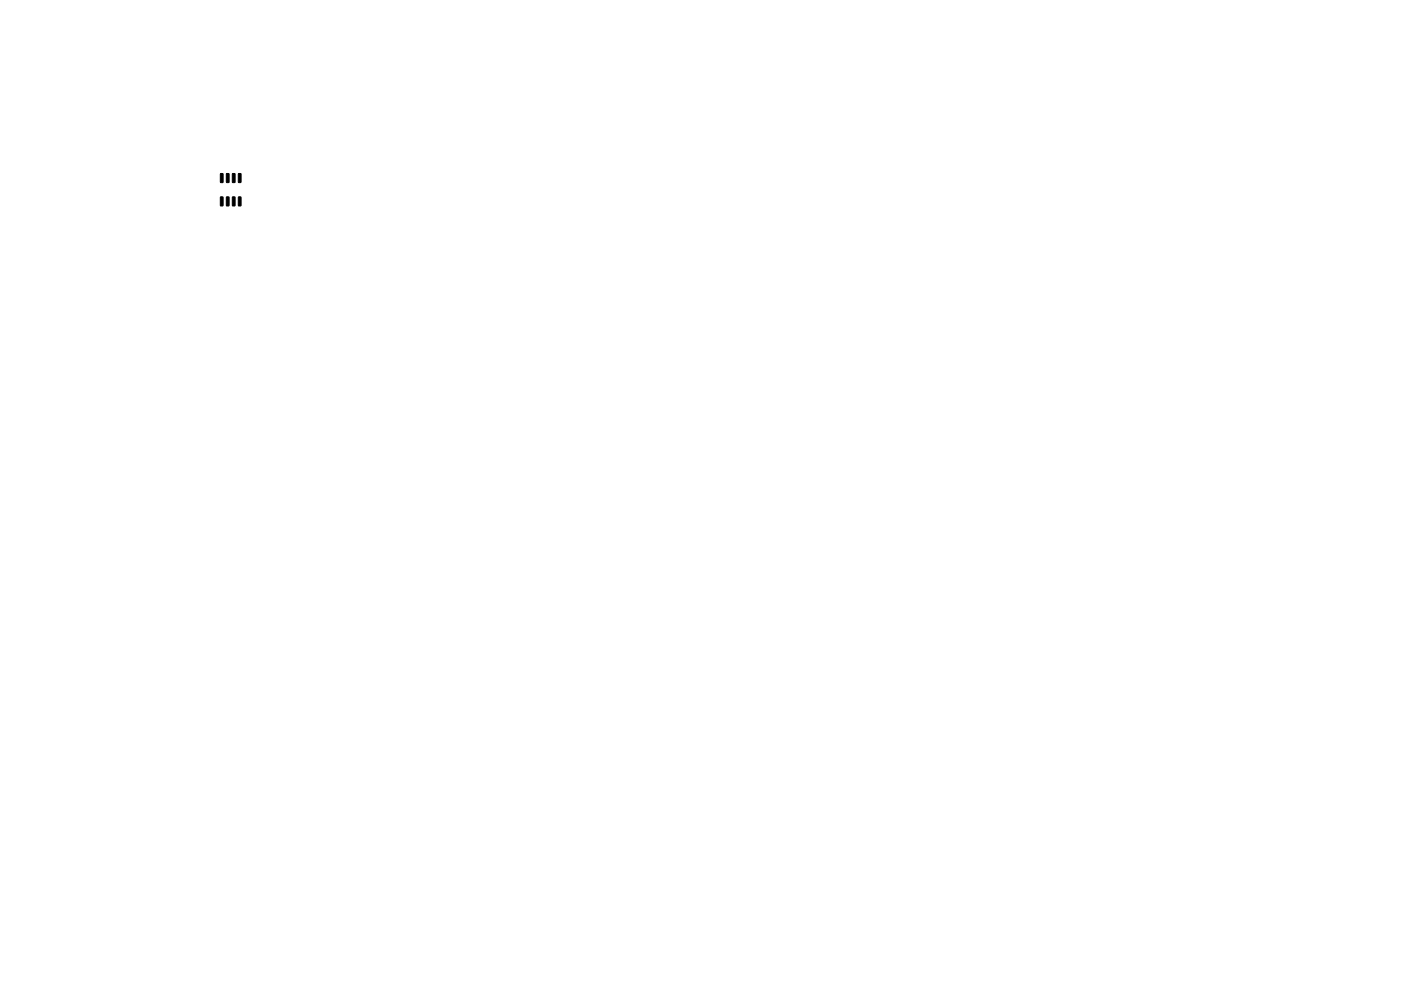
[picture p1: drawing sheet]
<svg xmlns="http://www.w3.org/2000/svg" width="297mm" height="210mm" viewBox="0 0 297 210" stroke-linecap="round" stroke-linejoin="round" font-family="sans-serif">
<path d="M46.8 36.8l.5 .1-.1 1.8h-.5zM48 36.8l.6 .1-.1 1.8h-.5zM49.3 36.8l.5 .1v1.8h-.5zM50.6 36.8l.5 .1-.1 1.8h-.5zM46.8 41.8h.5l-.1 1.9-.5-.1zM48 41.8h.6l-.1 1.9-.5-.1zM49.3 41.8h.5v1.9l-.5-.1zM50.6 41.8h.5l-.1 1.9-.5-.1z" fill="#000" stroke="#000" stroke-width=".21"/>
</svg>
